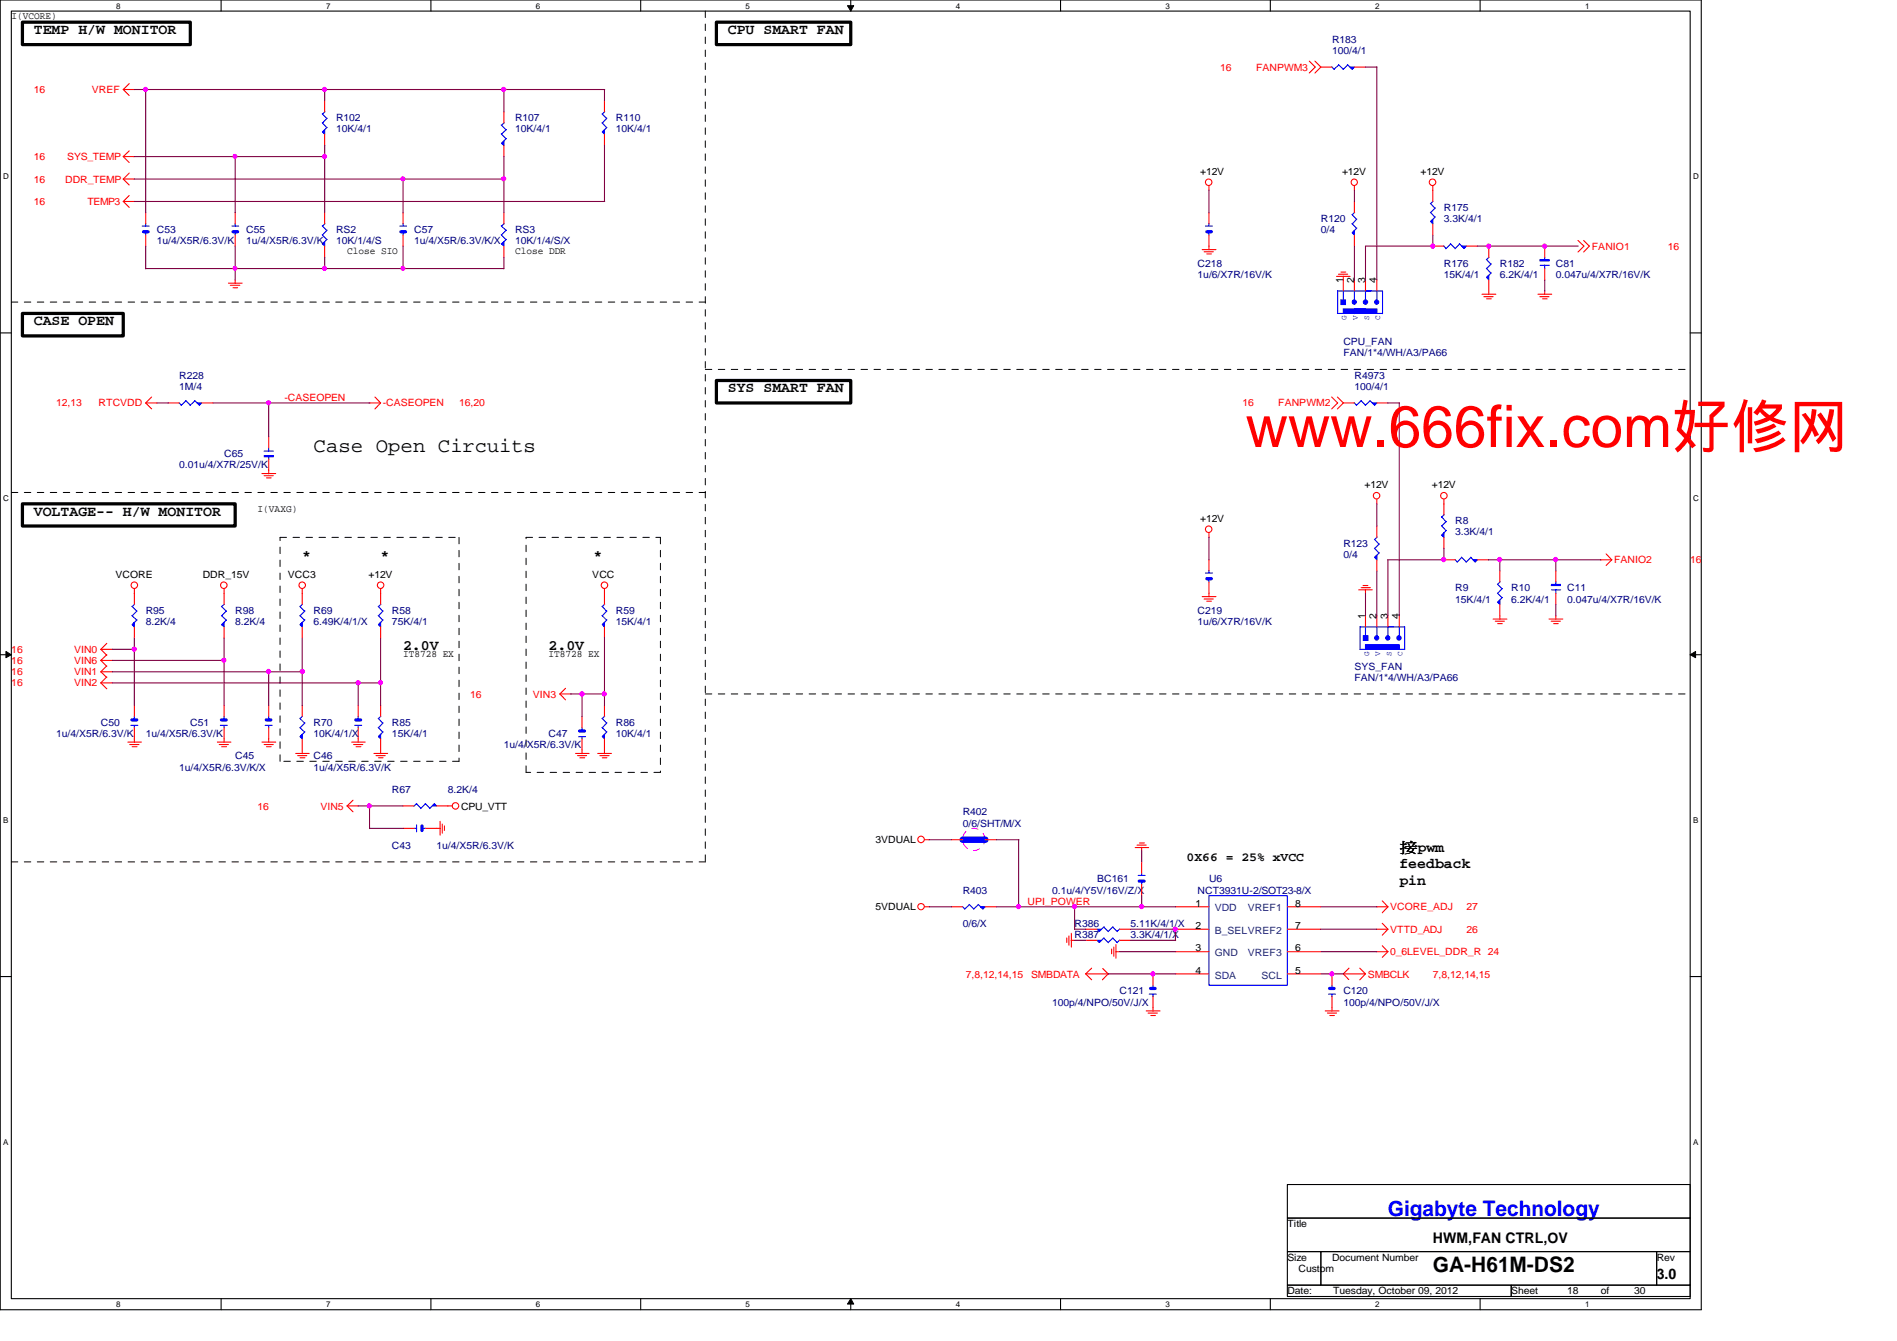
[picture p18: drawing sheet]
<svg xmlns="http://www.w3.org/2000/svg" width="297mm" height="210mm" viewBox="0 0 297 210" stroke-linecap="round" stroke-linejoin="round" font-family="sans-serif">
<defs><g id="words">
<text font-size="9.2" fill="#f00" x="195" y="70">www.666fix.com好修网</text>
<text font-size="3.3" fill="#00f" x="217.3" y="190.3">Gigabyte Technology</text>
<text font-size="3.3" x="224.4" y="199.1">GA-H61M-DS2</text>
<text font-size="3.2" x="49.1" y="70.8">Case Open Circuits</text>
<g font-size="2.3">
<text x="5.3" y="5.3">TEMP H/W MONITOR</text>
<text x="114" y="5.3">CPU SMART FAN</text>
<text x="5.3" y="50.9">CASE OPEN</text>
<text x="114" y="61.4">SYS SMART FAN</text>
<text x="5.3" y="80.7">VOLTAGE-- H/W MONITOR</text>
<text x="47.3" y="87.7">*</text>
<text x="59.6" y="87.7">*</text>
<text x="92.9" y="87.7">*</text>
<text x="63.1" y="101.7">2.0V</text>
<text x="85.9" y="101.7">2.0V</text>
<text x="219.1" y="135.9">feedback</text>
<text x="219.1" y="133.4">接pwm</text>
<text x="219.1" y="138.5">pin</text>
<text x="224.4" y="194.5">HWM,FAN CTRL,OV</text>
<text x="259.4" y="200.2">3.0</text>
</g>
<text font-size="1.9" x="185.8" y="134.8">0X66 = 25% xVCC</text>
<g font-size="1.6">
<text x="1.8" y="3">I(VCORE)</text>
<text x="187.9" y="27.3">+12V</text>
<text x="210.1" y="27.3">+12V</text>
<text x="222.4" y="27.3">+12V</text>
<text x="54.4" y="39.8">Close SIO</text>
<text x="80.6" y="39.8">Close DDR</text>
<text x="210.3" y="44.3" transform="rotate(-90 210.3 44.3)">1</text>
<text x="212" y="44.3" transform="rotate(-90 212 44.3)">2</text>
<text x="213.8" y="44.3" transform="rotate(-90 213.8 44.3)">3</text>
<text x="215.6" y="44.3" transform="rotate(-90 215.6 44.3)">4</text>
<text x="213.7" y="76.5">+12V</text>
<text x="224.2" y="76.5">+12V</text>
<text x="40.3" y="80.1">I(VAXG)</text>
<text x="187.9" y="81.7">+12V</text>
<text x="18.1" y="90.5">VCORE</text>
<text x="31.7" y="90.5">DDR_15V</text>
<text x="45.1" y="90.5">VCC3</text>
<text x="57.7" y="90.5">+12V</text>
<text x="92.7" y="90.5">VCC</text>
<text x="213.8" y="96.9" transform="rotate(-90 213.8 96.9)">1</text>
<text x="215.6" y="96.9" transform="rotate(-90 215.6 96.9)">2</text>
<text x="217.3" y="96.9" transform="rotate(-90 217.3 96.9)">3</text>
<text x="219.1" y="96.9" transform="rotate(-90 219.1 96.9)">4</text>
<text x="63.1" y="102.9">IT8728 EX</text>
<text x="85.9" y="102.9">IT8728 EX</text>
<text x="72.2" y="126.7">CPU_VTT</text>
<text x="137.1" y="132">3VDUAL</text>
<text x="137.1" y="142.5">5VDUAL</text>
<text x="187.2" y="141.9">1</text>
<text x="202.8" y="141.9">8</text>
<text x="187.2" y="145.4">2</text>
<text x="187.2" y="148.9">3</text>
<text x="202.8" y="148.9">6</text>
<text x="202.8" y="145.4">7</text>
<text x="187.2" y="152.4">4</text>
<text x="202.8" y="152.4">5</text>
<text x="201.6" y="192.1">Title</text>
<text x="201.6" y="197.4">Size</text>
<text x="208.6" y="197.4">Document Number</text>
<text x="259.4" y="197.4">Rev</text>
<text x="201.6" y="202.6">Date:</text>
<text x="203.3" y="199.1">Custom</text>
<text x="208.7" y="202.6">Tuesday, October 09, 2012</text>
<text x="236.6" y="202.6">Sheet</text>
<text x="245.4" y="202.6">18</text>
<text x="250.7" y="202.6">of</text>
<text x="255.9" y="202.6">30</text>
</g>
<g font-size="1.6" fill="#f00">
<text x="191" y="11">16</text>
<text x="196.7" y="11">FANPWM3</text>
<text x="5.3" y="14.6">16</text>
<text x="14.4" y="14.6">VREF</text>
<text x="5.3" y="28.6">16</text>
<text x="5.3" y="25.1">16</text>
<text x="10.2" y="28.6">DDR_TEMP</text>
<text x="10.5" y="25.1">SYS_TEMP</text>
<text x="5.3" y="32.1">16</text>
<text x="13.7" y="32.1">TEMP3</text>
<text x="249.3" y="39.1">FANIO1</text>
<text x="261.2" y="39.1">16</text>
<text x="8.8" y="63.6">12,13</text>
<text x="15.4" y="63.6">RTCVDD</text>
<text x="44.5" y="62.8">-CASEOPEN</text>
<text x="59.9" y="63.6">-CASEOPEN</text>
<text x="71.9" y="63.6">16,20</text>
<text x="194.6" y="63.6">16</text>
<text x="200.1" y="63.6">FANPWM2</text>
<text x="252.7" y="88.2">FANIO2</text>
<text x="264.7" y="88.2">16</text>
<text x="1.8" y="105.7">16</text>
<text x="1.8" y="102.2">16</text>
<text x="1.8" y="104">16</text>
<text x="1.8" y="107.4">16</text>
<text x="11.6" y="105.7">VIN1</text>
<text x="11.6" y="102.2">VIN0</text>
<text x="11.6" y="104">VIN6</text>
<text x="11.6" y="107.4">VIN2</text>
<text x="73.6" y="109.2">16</text>
<text x="83.4" y="109.2">VIN3</text>
<text x="40.3" y="126.7">16</text>
<text x="50.2" y="126.7">VIN5</text>
<text x="160.9" y="141.6">UPI_POWER</text>
<text x="217.7" y="142.5">VCORE_ADJ</text>
<text x="229.6" y="142.5">27</text>
<text x="217.7" y="146">VTTD_ADJ</text>
<text x="217.7" y="149.5">0_6LEVEL_DDR_R 24</text>
<text x="229.6" y="146">26</text>
<text x="151.3" y="153">7,8,12,14,15</text>
<text x="161.5" y="153">SMBDATA</text>
<text x="214.2" y="153">SMBCLK</text>
<text x="224.4" y="153">7,8,12,14,15</text>
</g>
<g font-size="1.6" fill="#000080">
<text x="208.6" y="6.7">R183</text>
<text x="208.6" y="8.4">100/4/1</text>
<text x="52.6" y="19">R102</text>
<text x="52.6" y="20.7">10K/4/1</text>
<text x="80.6" y="19">R107</text>
<text x="80.6" y="20.7">10K/4/1</text>
<text x="96.4" y="19">R110</text>
<text x="96.4" y="20.7">10K/4/1</text>
<text x="206.8" y="34.7">R120</text>
<text x="226.1" y="33">R175</text>
<text x="226.1" y="34.7">3.3K/4/1</text>
<text x="24.6" y="36.5">C53</text>
<text x="24.6" y="38.2">1u/4/X5R/6.3V/K</text>
<text x="38.6" y="36.5">C55</text>
<text x="38.6" y="38.2">1u/4/X5R/6.3V/K</text>
<text x="52.6" y="36.5">RS2</text>
<text x="52.6" y="38.2">10K/1/4/S</text>
<text x="64.9" y="36.5">C57</text>
<text x="64.9" y="38.2">1u/4/X5R/6.3V/K/X</text>
<text x="80.6" y="36.5">RS3</text>
<text x="80.6" y="38.2">10K/1/4/S/X</text>
<text x="187.5" y="41.7">C218</text>
<text x="206.8" y="36.5">0/4</text>
<text x="226.1" y="41.7">R176</text>
<text x="234.9" y="41.7">R182</text>
<text x="243.6" y="41.7">C81</text>
<text x="187.5" y="43.5">1u/6/X7R/16V/K</text>
<text x="226.1" y="43.5">15K/4/1</text>
<text x="234.9" y="43.5">6.2K/4/1</text>
<text x="243.6" y="43.5">0.047u/4/X7R/16V/K</text>
<text x="28.1" y="59.3">R228</text>
<text x="210.4" y="54">CPU_FAN</text>
<text x="210.4" y="55.8">FAN/1*4/WH/A3/PA66</text>
<text x="212.1" y="59.3">R4973</text>
<text x="28.1" y="61">1M/4</text>
<text x="212.1" y="61">100/4/1</text>
<text x="35.1" y="71.5">C65</text>
<text x="28.1" y="73.3">0.01u/4/X7R/25V/K</text>
<text x="227.9" y="82">R8</text>
<text x="227.9" y="83.8">3.3K/4/1</text>
<text x="210.4" y="85.6">R123</text>
<text x="210.4" y="87.3">0/4</text>
<text x="227.9" y="92.5">R9</text>
<text x="227.9" y="94.3">15K/4/1</text>
<text x="236.6" y="92.5">R10</text>
<text x="236.6" y="94.3">6.2K/4/1</text>
<text x="245.4" y="92.5">C11</text>
<text x="245.4" y="94.3">0.047u/4/X7R/16V/K</text>
<text x="22.8" y="96.1">R95</text>
<text x="22.8" y="97.8">8.2K/4</text>
<text x="36.8" y="96.1">R98</text>
<text x="36.8" y="97.8">8.2K/4</text>
<text x="49.1" y="96.1">R69</text>
<text x="49.1" y="97.8">6.49K/4/1/X</text>
<text x="61.4" y="96.1">R58</text>
<text x="61.4" y="97.8">75K/4/1</text>
<text x="96.4" y="96.1">R59</text>
<text x="96.4" y="97.8">15K/4/1</text>
<text x="187.5" y="96.1">C219</text>
<text x="187.5" y="97.8">1u/6/X7R/16V/K</text>
<text x="212.1" y="104.8">SYS_FAN</text>
<text x="212.1" y="106.6">FAN/1*4/WH/A3/PA66</text>
<text x="15.8" y="113.6">C50</text>
<text x="29.8" y="113.6">C51</text>
<text x="49.1" y="113.6">R70</text>
<text x="61.4" y="113.6">R85</text>
<text x="96.4" y="113.6">R86</text>
<text x="8.8" y="115.4">1u/4/X5R/6.3V/K</text>
<text x="22.8" y="115.4">1u/4/X5R/6.3V/K</text>
<text x="36.8" y="118.8">C45</text>
<text x="49.1" y="118.8">C46</text>
<text x="49.1" y="115.4">10K/4/1/X</text>
<text x="61.4" y="115.4">15K/4/1</text>
<text x="78.9" y="117.1">1u/4/X5R/6.3V/K</text>
<text x="85.9" y="115.4">C47</text>
<text x="96.4" y="115.4">10K/4/1</text>
<text x="28.1" y="120.6">1u/4/X5R/6.3V/K/X</text>
<text x="49.1" y="120.6">1u/4/X5R/6.3V/K</text>
<text x="61.4" y="124.1">R67</text>
<text x="70.1" y="124.1">8.2K/4</text>
<text x="150.7" y="127.6">R402</text>
<text x="150.7" y="129.4">0/6/SHT/M/X</text>
<text x="61.4" y="132.9">C43</text>
<text x="68.4" y="132.9">1u/4/X5R/6.3V/K</text>
<text x="150.7" y="139.9">R403</text>
<text x="164.8" y="139.9">0.1u/4/Y5V/16V/Z/X</text>
<text x="171.8" y="138.1">BC161</text>
<text x="187.5" y="139.9">NCT3931U-2/SOT23-8/X</text>
<text x="189.3" y="138.1">U6</text>
<text x="150.7" y="145.1">0/6/X</text>
<text x="168.3" y="146.9">R387</text>
<text x="168.3" y="145.1">R386</text>
<text x="177" y="146.9">3.3K/4/1/X</text>
<text x="177" y="145.1">5.11K/4/1/X</text>
<text x="175.3" y="155.7">C121</text>
<text x="210.4" y="155.7">C120</text>
<text x="164.8" y="157.4">100p/4/NPO/50V/J/X</text>
<text x="210.4" y="157.4">100p/4/NPO/50V/J/X</text>
</g>
<g font-size="1.6" fill="#004080">
<text x="190.2" y="142.7">VDD</text>
<text x="195.4" y="142.7">VREF1</text>
<text x="190.2" y="146.2">B_SELVREF2</text>
<text x="190.2" y="149.7">GND</text>
<text x="195.4" y="149.7">VREF3</text>
<text x="190.2" y="153.2">SDA</text>
<text x="197.5" y="153.2">SCL</text>
</g>
<g font-size="1.3">
<text x="18.2" y="1.4">8</text>
<text x="51.1" y="1.4">7</text>
<text x="83.9" y="1.4">6</text>
<text x="116.8" y="1.4">5</text>
<text x="149.6" y="1.4">4</text>
<text x="182.5" y="1.4">3</text>
<text x="215.3" y="1.4">2</text>
<text x="248.2" y="1.4">1</text>
<text x=".5" y="28.1">D</text>
<text x="265.1" y="28.1">D</text>
<text x=".5" y="78.4">C</text>
<text x="265.1" y="78.4">C</text>
<text x=".5" y="128.8">B</text>
<text x="265.1" y="128.8">B</text>
<text x=".5" y="179.2">A</text>
<text x="265.1" y="179.2">A</text>
<text x="18.2" y="204.6">8</text>
<text x="51.1" y="204.6">7</text>
<text x="83.9" y="204.6">6</text>
<text x="116.8" y="204.6">5</text>
<text x="149.6" y="204.6">4</text>
<text x="182.5" y="204.6">3</text>
<text x="215.3" y="204.6">2</text>
<text x="248.2" y="204.6">1</text>
</g>
<g font-size="1.2" fill="#00f">
<text x="210.9" y="50.1" transform="rotate(-90 210.9 50.1)">G</text>
<text x="212.6" y="50.1" transform="rotate(-90 212.6 50.1)">V</text>
<text x="214.4" y="50.1" transform="rotate(-90 214.4 50.1)">S</text>
<text x="216.1" y="50.1" transform="rotate(-90 216.1 50.1)">C</text>
<text x="214.4" y="102.7" transform="rotate(-90 214.4 102.7)">G</text>
<text x="216.1" y="102.7" transform="rotate(-90 216.1 102.7)">V</text>
<text x="217.9" y="102.7" transform="rotate(-90 217.9 102.7)">S</text>
<text x="219.6" y="102.7" transform="rotate(-90 219.6 102.7)">C</text>
</g>
</g></defs>
<path d="M0 0h266.4v205h-266.4zM1.8 1.7h262.9v201.6h-262.9z" fill="none" stroke="#000" stroke-width=".17"/>
<g fill="#fff">
<path d="M18.2 .2h.7v1.4h-.7z"/>
<path d="M18.2 203.5h.7v1.4h-.7z"/>
</g>
<path d="M34.6 0v1.7M34.6 203.3v1.7" fill="none" stroke="#000" stroke-width=".17"/>
<g fill="#fff">
<path d="M51 .2h.7v1.4h-.7z"/>
<path d="M51 203.5h.7v1.4h-.7z"/>
</g>
<path d="M67.5 0v1.7M67.5 203.3v1.7" fill="none" stroke="#000" stroke-width=".17"/>
<g fill="#fff">
<path d="M83.9 .2h.7v1.4h-.7z"/>
<path d="M83.9 203.5h.7v1.4h-.7z"/>
</g>
<path d="M100.3 0v1.7M100.3 203.3v1.7" fill="none" stroke="#000" stroke-width=".17"/>
<g fill="#fff">
<path d="M116.7 .2h.7v1.4h-.7z"/>
<path d="M116.7 203.5h.7v1.4h-.7z"/>
</g>
<path d="M133.2 0v1.7M133.2 203.3v1.7" fill="none" stroke="#000" stroke-width=".17"/>
<path d="M132.7 .9h1l-.5 .8zM133.2 203.3l.5 .8h-1z" fill="#000"/>
<path d="M132.7 .9h1l-.5 .8zM133.2 203.3l.5 .8h-1z" fill="none" stroke="#000" stroke-width=".16"/>
<g fill="#fff">
<path d="M149.6 .2h.7v1.4h-.7z"/>
<path d="M149.6 203.5h.7v1.4h-.7z"/>
</g>
<path d="M166.1 0v1.7M166.1 203.3v1.7" fill="none" stroke="#000" stroke-width=".17"/>
<g fill="#fff">
<path d="M182.5 .2h.7v1.4h-.7z"/>
<path d="M182.5 203.5h.7v1.4h-.7z"/>
</g>
<path d="M198.9 0v1.7M198.9 203.3v1.7" fill="none" stroke="#000" stroke-width=".17"/>
<g fill="#fff">
<path d="M215.3 .2h.7v1.4h-.7z"/>
<path d="M215.3 203.5h.7v1.4h-.7z"/>
</g>
<path d="M231.8 0v1.7M231.8 203.3v1.7" fill="none" stroke="#000" stroke-width=".17"/>
<g fill="#fff">
<path d="M248.2 .2h.7v1.4h-.7z"/>
<path d="M248.2 203.5h.7v1.4h-.7z"/>
<path d="M.5 26.9h.9v1.4h-.9z"/>
<path d="M265.1 26.9h.9v1.4h-.9z"/>
<path d="M.5 77.3h.9v1.4h-.9z"/>
<path d="M265.1 77.3h.9v1.4h-.9z"/>
</g>
<path d="M0 52.1h1.8M264.7 52.1h1.7" fill="none" stroke="#000" stroke-width=".17"/>
<g fill="#fff">
<path d="M.5 127.7h.8v1.4h-.8z"/>
<path d="M265.1 127.7h.8v1.4h-.8z"/>
</g>
<path d="M0 102.5h1.8M264.7 102.5h1.7" fill="none" stroke="#000" stroke-width=".17"/>
<path d="M.9 102l.9 .5-.9 .5zM264.7 102.5l.8-.5v1z" fill="#000"/>
<path d="M.9 102l.9 .5-.9 .5zM264.7 102.5l.8-.5v1z" fill="none" stroke="#000" stroke-width=".16"/>
<g fill="#fff">
<path d="M.5 178h.8v1.4h-.8z"/>
<path d="M265.1 178h.8v1.4h-.8z"/>
</g>
<path d="M0 152.9h1.8M264.7 152.9h1.7M201.6 185.4h63.1v5.3h-63.1zM201.6 190.7h63.1v5.2h-63.1zM201.6 195.9h5.2v5.3h-5.2zM206.8 195.9h52.6v5.3h-52.6zM259.4 195.9h5.3v5.3h-5.3zM201.6 201.2h35v1.7h-35zM236.6 201.2h28.1v1.7h-28.1z" fill="none" stroke="#000" stroke-width=".17"/>
<g fill="none" stroke="#000" stroke-width=".16" stroke-dasharray="1 1 1 1 1 1 1 1">
<path d="M110.4 1.7v133.3M1.8 47.3h108.7M110.4 57.8h154.3M1.8 77.1h108.7M43.9 84.1h28M71.9 84.1v35.1M82.4 84.1h21M103.4 84.1v36.8M43.9 119.2v-35.1M71.9 119.2h-28M110.4 108.6h154.3M1.8 134.9h108.7"/>
<path d="M82.4 120.9v-36.8M103.4 120.9h-21"/>
</g>
<path d="M3.5 3.5h26.3v3.5h-26.3zM112.2 3.5h21v3.5h-21zM3.5 49.1h15.8v3.5h-15.8zM112.2 59.6h21v3.5h-21zM3.5 78.9h33.3v3.4h-33.3z" fill="none" stroke="#000" stroke-width=".51"/>
<circle cx="152.5" cy="131.4" r="1.74" fill="none" stroke="#f0f" stroke-width=".16" stroke-dasharray="1 1 1 1 1 1 1 1"/>
<g fill="none" stroke="#f00" stroke-width=".17">
<path d="M19.3 14h1.8M19.3 14l.9 .9M20.2 13.1l-.9 .9M205 9.6l.9 .9-.9 .9M205.9 9.6l.9 .9-.9 .9M19.3 24.5h1.8M19.3 24.5l.9 .9M19.3 28h1.8M19.3 28l.9 1M19.3 31.5h1.8M19.3 31.5l.9 1M20.2 23.6l-.9 .9"/>
<path d="M20.2 27.1l-.9 .9M20.2 30.6l-.9 .9M188.2 39.1h2.2M188.5 39.4h1.5M189 39.7h.7M189.3 29.1v.7M189.3 38.5v.6M212.1 29.1v.7M224.4 29.1v.7M247.1 37.6l.9 .9-.9 1M248 37.6l.9 .9-.9 1M35.8 44.3h2.1"/>
<path d="M36.1 44.7h1.4M36.5 45h.7M36.8 43.8v.6M209.3 43.3h2.1M209.6 42.9h1.4M210 42.6h.7M210.3 43.2v.6M232.1 46.1h2.1M232.4 46.4h1.4M232.8 46.8h.7M233.1 45.5v.6M240.8 46.1h2.2"/>
<path d="M241.1 46.4h1.5M241.5 46.8h.8M241.9 45.5v.6M22.8 63.1h1.8M22.8 63.1l.9 .9M23.7 62.1l-.9 1M41 74.1h2.2M41.4 74.5h1.4M41.7 74.8h.8M42.1 73.6v.6M57.8 63.1h1.8M58.7 62.1l.9 1"/>
<path d="M59.6 63.1l-.9 .9M208.5 62.1l1 1-1 .9M209.4 62.1l.9 1-.9 .9M215.6 78.1v.8M226.1 78.1v.8M21 92.2v.7M35.1 92.2v.7M47.3 92.2v.7M59.6 92.2v.7M94.6 92.2v.7M188.2 93.4h2.2M188.5 93.8h1.5"/>
<path d="M189 94.1h.7M189.3 83.4v.8M189.3 92.9v.5M212.8 92.3h2.1M213.1 92h1.5M213.4 91.6h.8M213.8 92.3v.6M233.8 96.9h2.2M234.1 97.2h1.5M234.5 97.6h.7M234.9 96.4v.5M242.6 96.9h2.1"/>
<path d="M242.9 97.2h1.4M243.3 97.6h.7M243.6 96.4v.5M250.6 87.6h1.8M251.5 86.7l.9 .9M252.4 87.6l-.9 .9M15.8 105.2h1.8M15.8 105.2l.9 .8M15.8 101.6h1.8M15.8 101.6l.9 1M15.8 103.4h1.8M15.8 103.4l.9 .9"/>
<path d="M15.8 106.9h1.8M15.8 106.9l.9 .9M16.7 104.2l-.9 1M16.7 100.7l-.9 .9M16.7 102.5l-.9 .9M16.7 106l-.9 .9M20 116.2h2.1M20.3 116.5h1.5M20.7 116.9h.8M21 115.7v.5M34 116.2h2.1M34.3 116.5h1.5"/>
<path d="M34.7 116.9h.8M35.1 115.7v.5M41 116.2h2.2M41.4 116.5h1.4M41.7 116.9h.8M42.1 115.7v.5M46.3 117.9h2.1M46.6 118.3h1.4M47 118.6h.7M47.3 117.4v.6M55.1 116.2h2.1M55.4 116.5h1.4"/>
<path d="M55.7 116.9h.8M56.1 115.7v.5M58.5 117.9h2.2M58.9 118.3h1.4M59.3 118.6h.7M59.6 117.4v.6M87.7 108.6h1.7M87.7 108.6l.9 1M88.6 107.7l-.9 .9M90.1 117.9h2.1M90.4 118.3h1.5M90.8 118.6h.8"/>
<path d="M91.1 117.4v.6M93.6 117.9h2.2M93.9 118.3h1.5M94.3 118.6h.7M94.6 117.4v.6M54.4 126.1h1.7M54.4 126.1l.9 1M55.3 125.3l-.9 .8M68.4 129.7h.6M68.9 128.6v2.1M69.3 129v1.4M69.6 129.3v.7"/>
<path d="M70.1 126.1h.7M144.8 131.4h.7M177.7 132.7h2.2M178 132.3h1.5M178.4 131.9h.8M178.8 132.6v.6M144.8 141.9h.7M167 146.8v.7M167.4 146.5v1.4M167.7 147.2h.6M167.8 146.1v2.1M170 152.4h3.5l-.9 1"/>
<path d="M170 152.4l.9 1M170.9 151.5l-.9 .9M172.7 151.6l.9 .9M174.1 148.5v.8M174.4 148.2v1.5M174.7 149h.6M174.7 147.9v2.1M179.5 158.2h2.1M179.8 158.6h1.4M180.2 159h.7M180.5 157.7v.6M207.5 158.2h2.2"/>
<path d="M207.8 158.6h1.5M208.2 159h.7M208.6 157.7v.6M210.3 152.4l.9 .9M211.2 151.5l-.9 .9h3.5M212.9 151.5l.9 .9M213.8 152.4l-.9 1M215.5 145.5h1.8M215.5 141.9h1.8M215.5 149h1.8M216.4 144.5l.9 1M216.4 141l.9 .9"/>
<path d="M216.4 148l.9 1M217.3 145.5l-.9 .9M217.3 141.9l-.9 1M217.3 149l-.9 .9"/>
<circle cx="189.3" cy="28.5" r=".51"/>
<circle cx="212" cy="28.5" r=".5"/>
<circle cx="224.3" cy="28.5" r=".51"/>
<circle cx="215.5" cy="77.6" r=".51"/>
<circle cx="226.1" cy="77.6" r=".51"/>
<circle cx="21" cy="91.6" r=".51"/>
<circle cx="35" cy="91.6" r=".51"/>
<circle cx="47.3" cy="91.6" r=".51"/>
<circle cx="59.6" cy="91.6" r=".51"/>
<circle cx="94.6" cy="91.6" r=".51"/>
<circle cx="189.3" cy="82.8" r=".51"/>
<circle cx="71.3" cy="126.1" r=".51"/>
<circle cx="144.2" cy="131.4" r=".51"/>
<circle cx="144.2" cy="141.9" r=".5"/>
</g>
<path d="M227.8 87.6l.4 .4M228.8 87.2l.8 .8M228.9 87.2l-.7 .8M230.3 87.2l-.7 .8" fill="none" stroke="#00f" stroke-width=".17"/>
<path d="M230.7 87.6h.6l-.3 .4z" fill-rule="evenodd" fill="#00f"/>
<g fill="none" stroke="#00f" stroke-width=".17">
<path d="M225.7 82.3l.7 .8M225.7 80.9l.7 .8M226.1 80.6l-.3 .3M226.5 81.6l-.7 .7M230.3 87.2l.7 .8M230.7 87.6h.6l-.3 .4zM34.5 113.5h1.1M35.1 112.1v.6M35.1 113.5v.5M55.5 113.5h1.1M56.1 112.1v.6M56.1 113.5v.5"/>
<path d="M178.2 137h1.1M178.8 136.6v.4M178.8 137.9v.5"/>
</g>
<path d="M226.1 87.6h1.8M231.3 87.6h1.8M35.1 110.4v1.7M35.1 113.9v1.8M56.1 110.4v1.7M56.1 113.9v1.8M178.8 134.9v1.8M178.8 138.4v1.8" fill="none" stroke="#f00" stroke-width=".17"/>
<path d="M34.7 112.7h.7M55.7 112.7h.8M178.4 137.9h.7" fill="none" stroke="#00f" stroke-width=".51"/>
<path d="M226.1 83.4v.7l-.3-.3z" fill-rule="evenodd" fill="#00f"/>
<path d="M94.3 96.3l.7 .8M94.3 94.9l.7 .8M94.7 94.6l-.4 .3M95 95.6l-.7 .8M226.1 83.4v.7l-.3-.3zM226.5 83l-.7 .8" fill="none" stroke="#00f" stroke-width=".17"/>
<path d="M226.1 78.9v1.7M226.1 84.1v1.7" fill="none" stroke="#f00" stroke-width=".17"/>
<path d="M94.6 97.4v.7l-.3-.3z" fill-rule="evenodd" fill="#00f"/>
<path d="M94.6 97.4v.7l-.3-.3zM95 97l-.7 .8M172.8 146.8l.8 .8M174.2 146.8l.8 .8M174.3 146.8l-.8 .7M175.3 147.1l-.4 .4" fill="none" stroke="#00f" stroke-width=".17"/>
<path d="M94.6 92.9v1.7M94.6 98.1v1.8" fill="none" stroke="#f00" stroke-width=".17"/>
<path d="M171.8 147.2h.7l-.4 .3z" fill-rule="evenodd" fill="#00f"/>
<path d="M41.5 113.5h1.1M42.1 112.1v.6M42.1 113.5v.5M150.7 141.9l.4 .4M151.8 141.6l.7 .7M151.8 141.6l-.8 .7M153.2 141.6l-.8 .7M171.8 147.2h.7l-.4 .3zM172.9 146.8l-.8 .7" fill="none" stroke="#00f" stroke-width=".17"/>
<path d="M42.1 110.4v1.7M42.1 113.9v1.8M170 147.2h1.8M175.3 147.2h1.7" fill="none" stroke="#f00" stroke-width=".17"/>
<path d="M41.7 112.7h.7" fill="none" stroke="#00f" stroke-width=".51"/>
<path d="M153.5 141.9h.8l-.4 .4z" fill-rule="evenodd" fill="#00f"/>
<path d="M242.9 91.6h1.4M242.9 92.3h1.5M243.6 91.1v.5M243.6 92.3v.6M153.2 141.6l.7 .7M153.5 141.9h.8l-.4 .4z" fill="none" stroke="#00f" stroke-width=".17"/>
<path d="M149 141.9h1.7M154.3 141.9h1.7" fill="none" stroke="#f00" stroke-width=".17"/>
<path d="M242.9 91.5h1.4v.1h-1.4z" fill-rule="evenodd" fill="#00f"/>
<path d="M242.9 91.5h1.4v.1h-1.4zM172.8 145.1l.8 .7M174.2 145.1l.8 .7M174.3 145.1l-.8 .7M175.3 145.4l-.4 .4" fill="none" stroke="#00f" stroke-width=".17"/>
<path d="M243.6 89.4v1.7M243.6 92.9v1.7" fill="none" stroke="#f00" stroke-width=".17"/>
<path d="M171.8 145.5h.7l-.4 .3z" fill-rule="evenodd" fill="#00f"/>
<path d="M59.2 113.9l.7 .7M59.2 112.4l.7 .8M59.6 112.1l-.3 .4M60 113.2l-.7 .7M171.8 145.5h.7l-.4 .3zM172.9 145.1l-.8 .7" fill="none" stroke="#00f" stroke-width=".17"/>
<path d="M170 145.5h1.8M175.3 145.5h1.7" fill="none" stroke="#f00" stroke-width=".17"/>
<path d="M59.6 114.9v.8l-.3-.4z" fill-rule="evenodd" fill="#00f"/>
<path d="M46.9 113.9l.8 .7M46.9 112.4l.8 .8M47.4 112.1l-.4 .4M47.7 113.2l-.7 .7M59.6 114.9v.8l-.3-.4zM60 114.5l-.7 .8" fill="none" stroke="#00f" stroke-width=".17"/>
<path d="M59.6 110.4v1.7M59.6 115.6v1.8" fill="none" stroke="#f00" stroke-width=".17"/>
<path d="M47.3 114.9v.8l-.3-.4z" fill-rule="evenodd" fill="#00f"/>
<path d="M78.5 19.6l.7 .7M78.9 19.2l-.4 .4M78.5 21l.7 .7M79.3 20.3l-.8 .7M47.3 114.9v.8l-.3-.4zM47.7 114.5l-.7 .8" fill="none" stroke="#00f" stroke-width=".17"/>
<path d="M47.3 110.4v1.7M47.3 115.6v1.8" fill="none" stroke="#f00" stroke-width=".17"/>
<path d="M78.5 22.4l.4-.3v.7z" fill-rule="evenodd" fill="#00f"/>
<path d="M78.5 22.4l.4-.3v.7zM79.3 21.7l-.8 .7M215.2 85.8l.7 .8M215.2 84.4l.7 .8M215.6 84.1l-.3 .4M216 85.1l-.7 .7" fill="none" stroke="#00f" stroke-width=".17"/>
<path d="M78.9 17.5v1.8M78.9 22.8v1.7" fill="none" stroke="#f00" stroke-width=".17"/>
<path d="M215.3 87.2l.3-.3v.7z" fill-rule="evenodd" fill="#00f"/>
<path d="M46.9 96.3l.8 .8M46.9 94.9l.8 .8M47.4 94.6l-.4 .3M47.7 95.6l-.7 .8M215.3 87.2l.3-.3v.7zM216 86.5l-.7 .7" fill="none" stroke="#00f" stroke-width=".17"/>
<path d="M215.6 82.3v1.8M215.6 87.6v1.8" fill="none" stroke="#f00" stroke-width=".17"/>
<path d="M47.3 97.4v.7l-.3-.3z" fill-rule="evenodd" fill="#00f"/>
<path d="M94.3 19.2l.7 .8M94.3 17.8l.7 .7M94.7 17.5l-.4 .4M95 18.5l-.7 .8M47.3 97.4v.7l-.3-.3zM47.7 97l-.7 .8M64.8 129.7h.4M65.2 129.1v1.1M66 129.7h.6" fill="none" stroke="#00f" stroke-width=".17"/>
<path d="M47.3 92.9v1.7M47.3 98.1v1.8M63.1 129.7h1.7M66.6 129.7h1.8" fill="none" stroke="#f00" stroke-width=".17"/>
<path d="M66.1 129.3v.7" fill="none" stroke="#00f" stroke-width=".51"/>
<path d="M94.3 20.7l.3-.4v.7z" fill-rule="evenodd" fill="#00f"/>
<path d="M95 19.9l-.7 .8M94.3 20.7l.3-.4v.7zM212 63l.4 .4M213.1 62.7l.7 .7M213.1 62.7l-.7 .8M214.5 62.7l-.7 .8" fill="none" stroke="#00f" stroke-width=".17"/>
<path d="M94.6 15.7v1.8M94.6 21v1.8M149 131.4h1.7M154.3 131.4h1.7" fill="none" stroke="#f00" stroke-width=".17"/>
<path d="M150.7 131.4h3.6" fill="none" stroke="#00f" stroke-width="1"/>
<path d="M214.9 63.1h.7l-.3 .3z" fill-rule="evenodd" fill="#00f"/>
<path d="M214.5 62.7l.8 .7M214.9 63.1h.7l-.3 .3zM213 98.1v3.5M213 98.1h5.3M220 98.1v3.6M212.9 101.6h7.1M215.6 101.1v.6" fill="none" stroke="#00f" stroke-width=".17"/>
<path d="M210.3 63.1h1.8M215.6 63.1h1.7" fill="none" stroke="#f00" stroke-width=".17"/>
<path d="M213.5 99.5h.7v.7h-.7z" fill-rule="evenodd" fill="#00f"/>
<path d="M213.5 99.5h.7v.7h-.7z" fill="none" stroke="#00f" stroke-width=".17"/>
<circle cx="215.6" cy="99.9" r=".33" fill="#00f"/>
<circle cx="215.6" cy="99.9" r=".33" fill="none" stroke="#00f" stroke-width=".17"/>
<circle cx="217.3" cy="99.9" r=".33" fill="#00f"/>
<circle cx="217.3" cy="99.9" r=".33" fill="none" stroke="#00f" stroke-width=".17"/>
<path d="M213.8 100.9h3.5v.7h-3.5z" fill-rule="evenodd" fill="#00f"/>
<path d="M213.8 98.1v1.8M215.6 98.1v1.8M217.3 98.1h2.7M217.3 98.1v1.8M219.1 98.1v1.8M213.8 100.9h3.5v.7h-3.5z" fill="none" stroke="#00f" stroke-width=".17"/>
<circle cx="219.1" cy="99.9" r=".34" fill="#00f"/>
<circle cx="219.1" cy="99.9" r=".34" fill="none" stroke="#00f" stroke-width=".17"/>
<path d="M215.6 100.9h3.5v.7h-3.5z" fill-rule="evenodd" fill="#00f"/>
<path d="M208.5 10.5l.4 .3M209.6 10.1l.7 .7M209.6 10.2l-.7 .7M211 10.2l-.7 .7M215.6 100.9h3.5v.7h-3.5z" fill="none" stroke="#00f" stroke-width=".17"/>
<path d="M213.8 96.4v1.7M215.6 96.4v1.7M217.3 96.4v1.7M219.1 96.4v1.7" fill="none" stroke="#f00" stroke-width=".17"/>
<path d="M211.4 10.5h.7l-.4 .3z" fill-rule="evenodd" fill="#00f"/>
<path d="M211 10.1l.7 .7M211.4 10.5h.7l-.4 .3zM59.2 96.3l.7 .8M59.2 94.9l.7 .8M59.6 94.6l-.3 .3M60 95.6l-.7 .8" fill="none" stroke="#00f" stroke-width=".17"/>
<path d="M206.8 10.5h1.8M212.1 10.5h1.7" fill="none" stroke="#f00" stroke-width=".17"/>
<path d="M59.6 97.4v.7l-.3-.3z" fill-rule="evenodd" fill="#00f"/>
<path d="M22.3 35.4h1.1M22.8 35v.4M22.8 36.2v.6M59.6 97.4v.7l-.3-.3zM60 97l-.7 .8M90.6 115.3h1.1M91.1 113.9v.6M91.1 115.3v.4M94.3 113.9l.7 .7M94.3 112.4l.7 .8M94.7 112.1l-.4 .4M95 113.2l-.7 .7" fill="none" stroke="#00f" stroke-width=".17"/>
<path d="M22.8 33.3v1.8M22.8 36.8v1.7M59.6 92.9v1.7M59.6 98.1v1.8M91.1 112.1v1.8M91.1 115.6v1.8" fill="none" stroke="#f00" stroke-width=".17"/>
<path d="M22.5 36.3h.7M90.8 114.4h.7" fill="none" stroke="#00f" stroke-width=".51"/>
<path d="M94.6 114.9v.8l-.3-.4z" fill-rule="evenodd" fill="#00f"/>
<g fill="none" stroke="#00f" stroke-width=".17">
<path d="M188.8 35.4h1.1M189.3 35v.4M189.3 36.2v.6M209.4 49.1h7.1M209.5 45.5v3.6M209.5 45.5h5.2M212.1 48.5v.6M216.5 45.5v3.6M188.8 89.7h1.1M189.3 89.3v.4M189.3 90.5v.6M94.6 114.9v.8l-.3-.4z"/>
<path d="M95 114.5l-.7 .8M189.3 140.2h12.3v14h-12.3z"/>
</g>
<g fill="none" stroke="#f00" stroke-width=".17">
<path d="M189.3 33.3v1.8M189.3 36.8v1.7M189.3 87.6v1.8M189.3 91.1v1.8M94.6 110.4v1.7M94.6 115.6v1.8M184.1 141.9h5.2M184.1 145.5h5.2M184.1 149h5.2M184.1 152.4h5.2M201.6 141.9h5.2M201.6 145.5h5.2"/>
<path d="M201.6 149h5.2M201.6 152.4h5.2"/>
</g>
<path d="M189 36.3h.7M189 90.6h.7" fill="none" stroke="#00f" stroke-width=".51"/>
<path d="M210 46.9h.7v.8h-.7z" fill-rule="evenodd" fill="#00f"/>
<path d="M210 46.9h.7v.8h-.7z" fill="none" stroke="#00f" stroke-width=".17"/>
<circle cx="212" cy="47.3" r=".33" fill="#00f"/>
<circle cx="212" cy="47.3" r=".33" fill="none" stroke="#00f" stroke-width=".17"/>
<circle cx="213.8" cy="47.3" r=".34" fill="#00f"/>
<circle cx="213.8" cy="47.3" r=".34" fill="none" stroke="#00f" stroke-width=".17"/>
<path d="M210.3 48.3h3.5v.8h-3.5z" fill-rule="evenodd" fill="#00f"/>
<path d="M210.3 48.3h3.5v.8h-3.5zM210.3 45.5v1.8M212.1 45.5v1.8M213.8 45.5h2.7M213.8 45.5v1.8M215.6 45.5v1.8" fill="none" stroke="#00f" stroke-width=".17"/>
<circle cx="215.6" cy="47.3" r=".33" fill="#00f"/>
<circle cx="215.6" cy="47.3" r=".33" fill="none" stroke="#00f" stroke-width=".17"/>
<path d="M212.1 48.3h3.5v.8h-3.5z" fill-rule="evenodd" fill="#00f"/>
<path d="M62.6 35.4h1.1M63.1 35v.4M63.1 36.2v.6M212.1 48.3h3.5v.8h-3.5zM65.2 125.8l.7 .7M65.2 125.8l-.4 .4M66.6 125.8l.7 .7M66.6 125.8l-.7 .8" fill="none" stroke="#00f" stroke-width=".17"/>
<path d="M63.1 33.3v1.8M63.1 36.8v1.7M210.3 43.8v1.7M212.1 43.8v1.7M213.8 43.8v1.7M215.6 43.8v1.7" fill="none" stroke="#f00" stroke-width=".17"/>
<path d="M62.8 36.3h.7" fill="none" stroke="#00f" stroke-width=".51"/>
<path d="M67.7 126.1l.3-.3 .4 .3z" fill-rule="evenodd" fill="#00f"/>
<path d="M224 33.2l.7 .8M224 31.8l.7 .8M224.4 31.5l-.4 .4M224.7 32.6l-.7 .7M67.7 126.1l.3-.3 .4 .3zM68 125.8l-.7 .8" fill="none" stroke="#00f" stroke-width=".17"/>
<path d="M63.1 126.1h1.7M68.4 126.1h1.7" fill="none" stroke="#f00" stroke-width=".17"/>
<path d="M224 34.7l.4-.4v.8z" fill-rule="evenodd" fill="#00f"/>
<path d="M211.7 35l.7 .7M211.7 33.6l.7 .7M212.1 33.2l-.4 .4M212.5 34.3l-.8 .8M224 34.7l.4-.4v.8zM224.7 33.9l-.7 .8" fill="none" stroke="#00f" stroke-width=".17"/>
<path d="M224.4 29.8v1.7M224.4 35.1v1.7" fill="none" stroke="#f00" stroke-width=".17"/>
<path d="M212.1 36.1v.7l-.4-.4z" fill-rule="evenodd" fill="#00f"/>
<path d="M78.5 36.7l.7 .8M78.5 35.3l.7 .8M78.9 35l-.4 .4M79.3 36l-.8 .8M212.1 36.1v.7l-.4-.4zM212.5 35.7l-.8 .7" fill="none" stroke="#00f" stroke-width=".17"/>
<path d="M212.1 31.5v1.8M212.1 36.8v1.7" fill="none" stroke="#f00" stroke-width=".17"/>
<path d="M78.5 38.2l.4-.4v.7z" fill-rule="evenodd" fill="#00f"/>
<path d="M78.5 38.2l.4-.4v.7zM79.3 37.5l-.8 .7M232.7 42l.8 .8M232.7 40.6l.8 .8M233.2 40.3l-.4 .3M233.5 41.3l-.7 .7" fill="none" stroke="#00f" stroke-width=".17"/>
<path d="M78.9 33.3v1.8M78.9 38.5v1.8" fill="none" stroke="#f00" stroke-width=".17"/>
<path d="M232.8 43.4l.3-.3v.7z" fill-rule="evenodd" fill="#00f"/>
<path d="M50.5 36.7l.7 .8M50.5 35.3l.7 .8M50.9 35l-.4 .4M51.2 36l-.7 .8M232.8 43.4l.3-.3v.7zM233.5 42.7l-.7 .7M20.5 113.5h1.1M21 112.1v.6M21 113.5v.5M179.9 155.6h1.1M180.5 154.2v.6M180.5 155.6v.4" fill="none" stroke="#00f" stroke-width=".17"/>
<path d="M233.1 38.5v1.8M233.1 43.8v1.7M21 110.4v1.7M21 113.9v1.8M180.5 152.4v1.8M180.5 155.9v1.8" fill="none" stroke="#f00" stroke-width=".17"/>
<path d="M20.7 112.7h.7M180.2 154.7h.7" fill="none" stroke="#00f" stroke-width=".51"/>
<path d="M50.8 37.8v.7l-.3-.3z" fill-rule="evenodd" fill="#00f"/>
<path d="M50.8 37.8v.7l-.3-.3zM51.2 37.5l-.7 .7M28 63l.4 .4M29.1 62.7l.7 .7M29.1 62.7l-.7 .8M30.5 62.7l-.7 .8" fill="none" stroke="#00f" stroke-width=".17"/>
<path d="M50.8 33.3v1.8M50.8 38.5v1.8" fill="none" stroke="#f00" stroke-width=".17"/>
<path d="M30.9 63.1h.7l-.4 .3z" fill-rule="evenodd" fill="#00f"/>
<path d="M50.5 19.2l.7 .8M50.5 17.8l.7 .7M50.9 17.5l-.4 .4M51.2 18.5l-.7 .8M30.5 62.7l.7 .7M30.9 63.1h.7l-.4 .3z" fill="none" stroke="#00f" stroke-width=".17"/>
<path d="M26.3 63.1h1.8M31.6 63.1h1.7" fill="none" stroke="#f00" stroke-width=".17"/>
<path d="M50.5 20.7l.3-.4v.7z" fill-rule="evenodd" fill="#00f"/>
<path d="M51.2 19.9l-.7 .8M36.3 35.4h1.1M36.8 35v.4M36.8 36.2v.6M50.5 20.7l.3-.4v.7zM234.5 92.8l.7 .8M234.5 91.4l.7 .8M234.9 91.1l-.4 .4M235.2 92.1l-.7 .8" fill="none" stroke="#00f" stroke-width=".17"/>
<path d="M50.8 15.7v1.8M36.8 33.3v1.8M36.8 36.8v1.7M50.8 21v1.8" fill="none" stroke="#f00" stroke-width=".17"/>
<path d="M36.5 36.3h.7" fill="none" stroke="#00f" stroke-width=".51"/>
<path d="M234.5 94.3l.4-.4v.7z" fill-rule="evenodd" fill="#00f"/>
<path d="M20.7 96.3l.7 .8M20.7 94.9l.7 .8M21.1 94.6l-.4 .3M21.5 95.6l-.8 .8M234.5 94.3l.4-.4v.7zM235.2 93.5l-.7 .8" fill="none" stroke="#00f" stroke-width=".17"/>
<path d="M234.9 89.4v1.7M234.9 94.6v1.8" fill="none" stroke="#f00" stroke-width=".17"/>
<path d="M21 97.4v.7l-.3-.3z" fill-rule="evenodd" fill="#00f"/>
<path d="M226 38.5l.4 .4M227.1 38.1l.8 .8M227.1 38.2l-.7 .7M228.5 38.2l-.7 .7M21 97.4v.7l-.3-.3zM21.5 97l-.8 .8M208 155.6h1.1M208.6 154.2v.6M208.6 155.6v.4" fill="none" stroke="#00f" stroke-width=".17"/>
<path d="M21 92.9v1.7M21 98.1v1.8M208.6 152.4v1.8M208.6 155.9v1.8" fill="none" stroke="#f00" stroke-width=".17"/>
<path d="M208.2 154.7h.7" fill="none" stroke="#00f" stroke-width=".51"/>
<path d="M228.9 38.5h.7l-.3 .4z" fill-rule="evenodd" fill="#00f"/>
<path d="M228.5 38.1l.8 .8M228.9 38.5h.7l-.3 .4zM41.4 70.6h1.4M41.4 71.3h1.4M42.1 70.1v.6M42.1 71.3v.6" fill="none" stroke="#00f" stroke-width=".17"/>
<path d="M224.4 38.5h1.7M229.6 38.5h1.7" fill="none" stroke="#f00" stroke-width=".17"/>
<path d="M41.4 71.3h1.4v.2h-1.4z" fill-rule="evenodd" fill="#00f"/>
<path d="M41.4 71.3h1.4v.2h-1.4zM34.7 96.3l.7 .8M34.7 94.9l.7 .8M35.1 94.6l-.4 .3M35.5 95.6l-.8 .8" fill="none" stroke="#00f" stroke-width=".17"/>
<path d="M42.1 68.3v1.8M42.1 71.8v1.8" fill="none" stroke="#f00" stroke-width=".17"/>
<path d="M34.7 97.8l.4-.4v.7z" fill-rule="evenodd" fill="#00f"/>
<path d="M241.1 40.8h1.5M241.2 41.5h1.4M241.9 40.3v.5M241.9 41.5v.5M34.7 97.8l.4-.4v.7zM35.5 97l-.8 .8" fill="none" stroke="#00f" stroke-width=".17"/>
<path d="M35.1 92.9v1.7M35.1 98.1v1.8" fill="none" stroke="#f00" stroke-width=".17"/>
<path d="M241.2 40.6h1.4v.2h-1.4z" fill-rule="evenodd" fill="#00f"/>
<path d="M241.2 40.6h1.4v.2h-1.4z" fill="none" stroke="#00f" stroke-width=".17"/>
<path d="M241.9 38.5v1.8M241.9 42v1.8" fill="none" stroke="#f00" stroke-width=".17"/>
<g fill="none" stroke="#800040" stroke-width=".17">
<path d="M21 14h73.7M22.8 14v19.3M50.8 14v1.7M78.9 14v3.6M94.6 14v1.8M213.8 10.5h1.8M215.6 10.5v33.3M21 24.5h29.8M21 28h57.9M21 31.5h73.7M22.8 38.5v3.6M36.8 24.5v8.8"/>
<path d="M36.8 38.5v5.4M50.8 22.7v10.6M63.1 28v5.3M63.1 38.5v3.6M78.9 24.5v8.8M94.6 22.7v8.8M189.3 29.8v3.5M212.1 29.8v1.8M212.1 38.5v5.4M224.4 36.8v1.8M224.4 38.5h-10.6v5.4M231.3 38.5h15.8"/>
<path d="M22.8 42h56.1M50.8 40.3v1.7M78.9 40.3v1.8M241.9 43.8v1.8M24.5 63.1h1.9M33.3 63.1h24.6M42.1 63.1v5.3M215.6 78.9v3.5M217.3 63.1h1.8M219.1 63v33.4M21 99.9v10.5M35.1 99.9v10.5"/>
<path d="M47.3 99.9v10.5M59.6 99.9v10.5M94.6 99.8v10.6M189.3 84.1v3.6M213.8 92.9v3.5M215.6 89.4v7M217.3 87.6v8.8M226.1 85.8v1.8h-8.8M233.1 87.6h17.6M234.9 87.6v1.8M243.6 87.6v1.8M243.6 94.6v1.8"/>
<path d="M17.6 101.6h3.5M17.6 103.4h17.5M17.6 106.9h42M17.6 105.2h29.7M42.1 105.2v5.2M56.1 106.8v3.6M89.4 108.6h5.3M91.1 108.6v3.6M56 126.1h7.1M57.9 126.1v3.6M57.9 129.7h5.3M145.4 131.4h3.6"/>
<path d="M156 131.4h3.5M159.5 131.4v10.6M178.8 133.2v1.8M145.5 141.9h3.5M156 141.9h28.1M168.3 141.9v3.6M168.3 145.5h1.7M168.3 147.2h1.7M173.5 152.4h10.6M175.3 149h8.8M177 145.5h7.1M177 147.2h7.1"/>
<path d="M178.8 140.2v1.8M184.1 145.5v1.7M206.8 145.5h8.8M206.8 149h8.8M206.8 141.9h8.8M206.8 152.4h3.6"/>
</g>
<circle cx="50.8" cy="24.5" r=".32" fill="#f0f"/>
<circle cx="50.8" cy="24.5" r=".32" fill="none" stroke="#f0f" stroke-width=".17"/>
<circle cx="22.8" cy="14" r=".32" fill="#f0f"/>
<circle cx="22.8" cy="14" r=".32" fill="none" stroke="#f0f" stroke-width=".17"/>
<circle cx="42" cy="63" r=".32" fill="#f0f"/>
<circle cx="42" cy="63" r=".32" fill="none" stroke="#f0f" stroke-width=".17"/>
<circle cx="91.1" cy="108.6" r=".34" fill="#f0f"/>
<circle cx="91.1" cy="108.6" r=".34" fill="none" stroke="#f0f" stroke-width=".17"/>
<circle cx="35.1" cy="103.3" r=".33" fill="#f0f"/>
<circle cx="35.1" cy="103.3" r=".33" fill="none" stroke="#f0f" stroke-width=".17"/>
<circle cx="21" cy="101.6" r=".33" fill="#f0f"/>
<circle cx="21" cy="101.6" r=".33" fill="none" stroke="#f0f" stroke-width=".17"/>
<circle cx="56.1" cy="106.9" r=".33" fill="#f0f"/>
<circle cx="56.1" cy="106.9" r=".33" fill="none" stroke="#f0f" stroke-width=".17"/>
<circle cx="59.6" cy="106.9" r=".32" fill="#f0f"/>
<circle cx="59.6" cy="106.9" r=".32" fill="none" stroke="#f0f" stroke-width=".17"/>
<circle cx="94.6" cy="108.6" r=".33" fill="#f0f"/>
<circle cx="94.6" cy="108.6" r=".33" fill="none" stroke="#f0f" stroke-width=".17"/>
<circle cx="78.9" cy="28" r=".33" fill="#f0f"/>
<circle cx="78.9" cy="28" r=".33" fill="none" stroke="#f0f" stroke-width=".17"/>
<circle cx="63.1" cy="28" r=".32" fill="#f0f"/>
<circle cx="63.1" cy="28" r=".32" fill="none" stroke="#f0f" stroke-width=".17"/>
<circle cx="233.1" cy="38.5" r=".33" fill="#f0f"/>
<circle cx="233.1" cy="38.5" r=".33" fill="none" stroke="#f0f" stroke-width=".17"/>
<circle cx="241.8" cy="38.5" r=".33" fill="#f0f"/>
<circle cx="241.8" cy="38.5" r=".33" fill="none" stroke="#f0f" stroke-width=".17"/>
<circle cx="224.3" cy="38.5" r=".33" fill="#f0f"/>
<circle cx="224.3" cy="38.5" r=".33" fill="none" stroke="#f0f" stroke-width=".17"/>
<circle cx="226.1" cy="87.6" r=".33" fill="#f0f"/>
<circle cx="226.1" cy="87.6" r=".33" fill="none" stroke="#f0f" stroke-width=".17"/>
<circle cx="234.8" cy="87.6" r=".33" fill="#f0f"/>
<circle cx="234.8" cy="87.6" r=".33" fill="none" stroke="#f0f" stroke-width=".17"/>
<circle cx="243.6" cy="87.6" r=".33" fill="#f0f"/>
<circle cx="243.6" cy="87.6" r=".33" fill="none" stroke="#f0f" stroke-width=".17"/>
<circle cx="50.8" cy="14" r=".32" fill="#f0f"/>
<circle cx="50.8" cy="14" r=".32" fill="none" stroke="#f0f" stroke-width=".17"/>
<circle cx="36.8" cy="24.5" r=".32" fill="#f0f"/>
<circle cx="36.8" cy="24.5" r=".32" fill="none" stroke="#f0f" stroke-width=".17"/>
<circle cx="78.9" cy="14" r=".33" fill="#f0f"/>
<circle cx="78.9" cy="14" r=".33" fill="none" stroke="#f0f" stroke-width=".17"/>
<circle cx="57.8" cy="126.1" r=".33" fill="#f0f"/>
<circle cx="57.8" cy="126.1" r=".33" fill="none" stroke="#f0f" stroke-width=".17"/>
<circle cx="168.2" cy="141.9" r=".32" fill="#f0f"/>
<circle cx="168.2" cy="141.9" r=".32" fill="none" stroke="#f0f" stroke-width=".17"/>
<circle cx="178.8" cy="141.9" r=".33" fill="#f0f"/>
<circle cx="178.8" cy="141.9" r=".33" fill="none" stroke="#f0f" stroke-width=".17"/>
<circle cx="180.5" cy="152.4" r=".33" fill="#f0f"/>
<circle cx="180.5" cy="152.4" r=".33" fill="none" stroke="#f0f" stroke-width=".17"/>
<circle cx="159.5" cy="141.9" r=".32" fill="#f0f"/>
<circle cx="159.5" cy="141.9" r=".32" fill="none" stroke="#f0f" stroke-width=".17"/>
<circle cx="208.5" cy="152.4" r=".33" fill="#f0f"/>
<circle cx="208.5" cy="152.4" r=".33" fill="none" stroke="#f0f" stroke-width=".17"/>
<circle cx="184" cy="145.4" r=".33" fill="#f0f"/>
<circle cx="184" cy="145.4" r=".33" fill="none" stroke="#f0f" stroke-width=".17"/>
<circle cx="50.8" cy="42" r=".32" fill="#f0f"/>
<circle cx="50.8" cy="42" r=".32" fill="none" stroke="#f0f" stroke-width=".17"/>
<circle cx="42" cy="105.1" r=".33" fill="#f0f"/>
<circle cx="42" cy="105.1" r=".33" fill="none" stroke="#f0f" stroke-width=".17"/>
<circle cx="47.3" cy="105.1" r=".34" fill="#f0f"/>
<circle cx="47.3" cy="105.1" r=".34" fill="none" stroke="#f0f" stroke-width=".17"/>
<circle cx="63.1" cy="42" r=".32" fill="#f0f"/>
<circle cx="63.1" cy="42" r=".32" fill="none" stroke="#f0f" stroke-width=".17"/>
<circle cx="36.8" cy="42" r=".32" fill="#f0f"/>
<circle cx="36.8" cy="42" r=".32" fill="none" stroke="#f0f" stroke-width=".17"/>
<use href="#words"/>
</svg>
